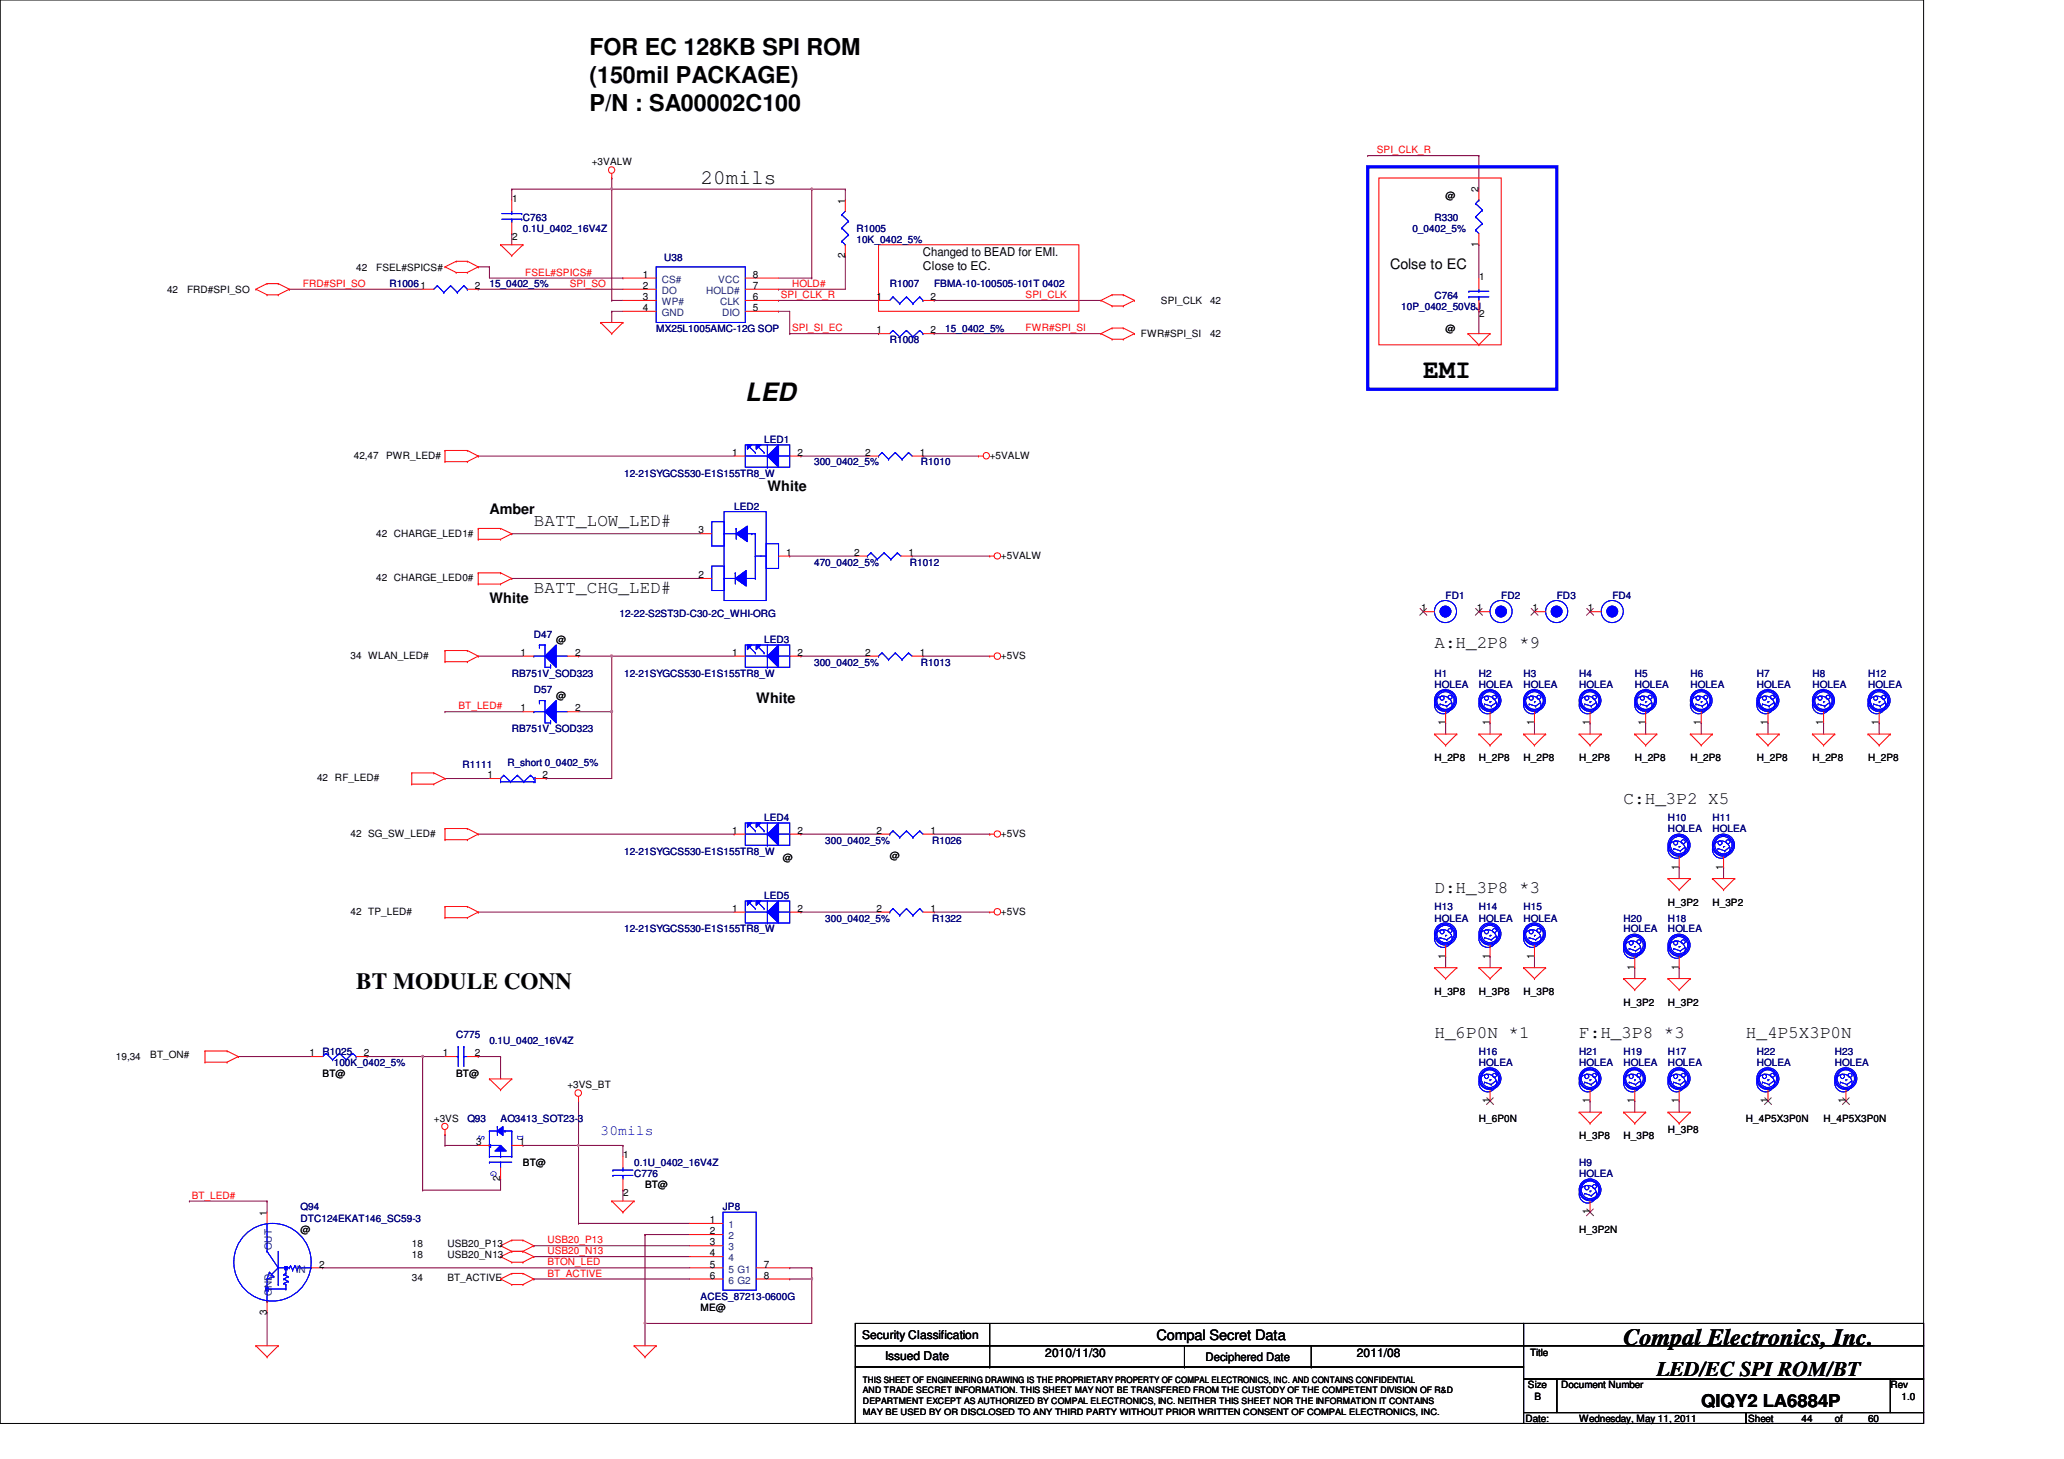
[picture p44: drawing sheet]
<svg xmlns="http://www.w3.org/2000/svg" width="297mm" height="210mm" viewBox="0 0 297 210" stroke-linecap="round" stroke-linejoin="round" font-family="sans-serif">
<defs><g id="words">
<text font-size="3.8" x="204.8" y="54.4">EMI</text>
<text font-size="3.6" x="107.3" y="57.7">LED</text>
<g font-size="3.3">
<text x="84.8" y="7.9">FOR EC 128KB SPI ROM</text>
<text x="84.8" y="11.9">(150mil PACKAGE)</text>
<text x="84.8" y="16">P/N : SA00002C100</text>
<text x="51.3" y="142.3">BT MODULE CONN</text>
<text x="233.7" y="193.4">Compal Electronics, Inc.</text>
</g>
<g font-size="3">
<text x="100.8" y="26.4">20mils</text>
<text x="238.4" y="197.9">LED/EC SPI ROM/BT</text>
</g>
<g font-size="2.5">
<text x="76.8" y="75.7">BATT_LOW_LED#</text>
<text x="76.8" y="85.3">BATT_CHG_LED#</text>
<text x="206.4" y="93.3">A:H_2P8 *9</text>
<text x="233.7" y="115.7">C:H_3P2 X5</text>
<text x="206.4" y="128.5">D:H_3P8 *3</text>
<text x="206.4" y="149.3">H_6P0N *1</text>
<text x="227.3" y="149.3">F:H_3P8 *3</text>
<text x="251.3" y="149.3">H_4P5X3P0N</text>
<text x="244.8" y="202.4">QIQY2 LA6884P</text>
</g>
<g font-size="2.1">
<text x="200" y="38.7">Colse to EC</text>
<text x="110.4" y="70.7">White</text>
<text x="70.4" y="73.9">Amber</text>
<text x="70.4" y="86.7">White</text>
<text x="108.8" y="101.1">White</text>
<text x="166.4" y="192.8">Compal Secret Data</text>
</g>
<text font-size="2.1" fill="#00f" x="86.4" y="163.2">30mils</text>
<g font-size="1.7">
<text x="132.8" y="36.8">Changed to BEAD for EMI.</text>
<text x="132.8" y="38.9">Close to EC.</text>
<text x="124.1" y="192.6">Security Classification</text>
<text x="127.4" y="195.7">Issued Date</text>
<text x="150.4" y="195.2">2010/11/30</text>
<text x="173.5" y="195.8">Deciphered Date</text>
<text x="195.3" y="195.2">2011/08</text>
</g>
<g font-size="1.4">
<text x="85.2" y="23.7">+3VALW</text>
<text x="73.7" y="29">1</text>
<text x="121.6" y="29.3" transform="rotate(-90 121.6 29.3)">1</text>
<text x="208" y="28.6">@</text>
<text x="212.8" y="27.7" transform="rotate(-90 212.8 27.7)">2</text>
<text x="73.7" y="34.5">2</text>
<text x="212.8" y="35.5" transform="rotate(-90 212.8 35.5)">1</text>
<text x="51.3" y="38.9">42</text>
<text x="54.1" y="38.9">FSEL#SPICS#</text>
<text x="68.4" y="41.6">2</text>
<text x="92.5" y="41.6">2</text>
<text x="92.5" y="40">1</text>
<text x="108.4" y="40">8</text>
<text x="108.4" y="41.6">7</text>
<text x="121.6" y="37.1" transform="rotate(-90 121.6 37.1)">2</text>
<text x="212.9" y="40.2">1</text>
<text x="24" y="42.2">42</text>
<text x="26.9" y="42.2">FRD#SPI_SO</text>
<text x="92.5" y="44.7">4</text>
<text x="92.5" y="43.2">3</text>
<text x="108.4" y="43.2">6</text>
<text x="108.4" y="44.7">5</text>
<text x="126.1" y="43.2">1</text>
<text x="126.1" y="48">1</text>
<text x="133.9" y="43.2">2</text>
<text x="133.9" y="48">2</text>
<text x="167.1" y="43.8">SPI_CLK</text>
<text x="174.1" y="43.8">42</text>
<text x="208" y="47.7">@</text>
<text x="212.9" y="45.7">2</text>
<text x="164.2" y="48.6">FWR#SPI_SI</text>
<text x="174.1" y="48.6">42</text>
<text x="50.9" y="66">42,47</text>
<text x="55.6" y="66">PWR_LED#</text>
<text x="105.4" y="65.6">1</text>
<text x="114.8" y="65.6">2</text>
<text x="124.5" y="65.6">2</text>
<text x="132.4" y="65.6">1</text>
<text x="142.4" y="66">+5VALW</text>
<text x="54.1" y="77.2">42 CHARGE_LED1#</text>
<text x="100.5" y="76.7">3</text>
<text x="54.1" y="83.6">42 CHARGE_LED0#</text>
<text x="100.5" y="83.2">2</text>
<text x="113.1" y="80">1</text>
<text x="122.9" y="80">2</text>
<text x="130.8" y="80">1</text>
<text x="144" y="80.4">+5VALW</text>
<text x="204.5" y="88">1</text>
<text x="212.5" y="88">1</text>
<text x="220.5" y="88">1</text>
<text x="228.5" y="88">1</text>
<text x="50.5" y="94.8">34 WLAN_LED#</text>
<text x="74.9" y="94.4">1</text>
<text x="80" y="92.6">@</text>
<text x="82.8" y="94.4">2</text>
<text x="105.4" y="94.4">1</text>
<text x="114.8" y="94.4">2</text>
<text x="124.5" y="94.4">2</text>
<text x="132.4" y="94.4">1</text>
<text x="144" y="94.8">+5VS</text>
<text x="80" y="100.6">@</text>
<text x="74.9" y="102.4">1</text>
<text x="82.8" y="102.4">2</text>
<text x="208" y="104.3" transform="rotate(-90 208 104.3)">1</text>
<text x="214.4" y="104.3" transform="rotate(-90 214.4 104.3)">1</text>
<text x="220.8" y="104.3" transform="rotate(-90 220.8 104.3)">1</text>
<text x="228.8" y="104.3" transform="rotate(-90 228.8 104.3)">1</text>
<text x="236.8" y="104.3" transform="rotate(-90 236.8 104.3)">1</text>
<text x="244.8" y="104.3" transform="rotate(-90 244.8 104.3)">1</text>
<text x="254.4" y="104.3" transform="rotate(-90 254.4 104.3)">1</text>
<text x="262.4" y="104.3" transform="rotate(-90 262.4 104.3)">1</text>
<text x="270.4" y="104.3" transform="rotate(-90 270.4 104.3)">1</text>
<text x="45.6" y="112.4">42 RF_LED#</text>
<text x="70.1" y="112">1</text>
<text x="78.1" y="112">2</text>
<text x="206.4" y="109.5">H_2P8</text>
<text x="212.8" y="109.5">H_2P8</text>
<text x="219.3" y="109.5">H_2P8</text>
<text x="227.3" y="109.5">H_2P8</text>
<text x="235.3" y="109.5">H_2P8</text>
<text x="243.3" y="109.5">H_2P8</text>
<text x="252.8" y="109.5">H_2P8</text>
<text x="260.8" y="109.5">H_2P8</text>
<text x="268.8" y="109.5">H_2P8</text>
<text x="105.4" y="120">1</text>
<text x="114.8" y="120">2</text>
<text x="126.1" y="120">2</text>
<text x="133.9" y="120">1</text>
<text x="50.5" y="120.4">42 SG_SW_LED#</text>
<text x="112.7" y="123.9">@</text>
<text x="128" y="123.6">@</text>
<text x="144" y="120.4">+5VS</text>
<text x="241.6" y="125.1" transform="rotate(-90 241.6 125.1)">1</text>
<text x="248" y="125.1" transform="rotate(-90 248 125.1)">1</text>
<text x="50.5" y="131.6">42 TP_LED#</text>
<text x="105.4" y="131.2">1</text>
<text x="114.8" y="131.2">2</text>
<text x="126.1" y="131.2">2</text>
<text x="133.9" y="131.2">1</text>
<text x="144" y="131.6">+5VS</text>
<text x="240" y="130.3">H_3P2</text>
<text x="246.4" y="130.3">H_3P2</text>
<text x="208" y="137.9" transform="rotate(-90 208 137.9)">1</text>
<text x="214.4" y="137.9" transform="rotate(-90 214.4 137.9)">1</text>
<text x="220.8" y="137.9" transform="rotate(-90 220.8 137.9)">1</text>
<text x="206.4" y="143.1">H_3P8</text>
<text x="212.8" y="143.1">H_3P8</text>
<text x="219.3" y="143.1">H_3P8</text>
<text x="235.2" y="139.5" transform="rotate(-90 235.2 139.5)">1</text>
<text x="241.6" y="139.5" transform="rotate(-90 241.6 139.5)">1</text>
<text x="233.7" y="144.7">H_3P2</text>
<text x="240" y="144.7">H_3P2</text>
<text x="16.7" y="152.6">19,34</text>
<text x="21.6" y="152.3">BT_ON#</text>
<text x="44.5" y="152">1</text>
<text x="46.4" y="155">BT@</text>
<text x="52.4" y="152">2</text>
<text x="63.7" y="152">1</text>
<text x="65.6" y="155">BT@</text>
<text x="68.4" y="152">2</text>
<text x="62.4" y="161.4">+3VS</text>
<text x="81.7" y="156.6">+3VS_BT</text>
<text x="212.8" y="161.4">H_6P0N</text>
<text x="214.4" y="158.7" transform="rotate(-90 214.4 158.7)">1</text>
<text x="228.8" y="158.7" transform="rotate(-90 228.8 158.7)">1</text>
<text x="235.2" y="158.7" transform="rotate(-90 235.2 158.7)">1</text>
<text x="241.6" y="158.7" transform="rotate(-90 241.6 158.7)">1</text>
<text x="251.3" y="161.4">H_4P5X3P0N</text>
<text x="254.4" y="158.7" transform="rotate(-90 254.4 158.7)">1</text>
<text x="262.4" y="161.4">H_4P5X3P0N</text>
<text x="265.6" y="158.7" transform="rotate(-90 265.6 158.7)">1</text>
<text x="68.5" y="164.7">3</text>
<text x="74.8" y="164.7">1</text>
<text x="75.3" y="167.8">BT@</text>
<text x="89.7" y="166.6">1</text>
<text x="227.3" y="163.9">H_3P8</text>
<text x="233.7" y="163.9">H_3P8</text>
<text x="240" y="163">H_3P8</text>
<text x="72" y="169.9" transform="rotate(-90 72 169.9)">2</text>
<text x="89.7" y="172.1">2</text>
<text x="92.8" y="171">BT@</text>
<text x="38.4" y="174.9" transform="rotate(-90 38.4 174.9)">1</text>
<text x="43.3" y="177.4">@</text>
<text x="59.3" y="179.4">18</text>
<text x="64.4" y="179.4">USB20_P13</text>
<text x="102.1" y="176">1</text>
<text x="102.1" y="177.6">2</text>
<text x="102.1" y="179.2">3</text>
<text x="227.3" y="177.4">H_3P2N</text>
<text x="228.8" y="174.7" transform="rotate(-90 228.8 174.7)">1</text>
<text x="45.9" y="182.4">2</text>
<text x="59.3" y="181">18</text>
<text x="59.3" y="184.3">34</text>
<text x="64.4" y="181">USB20_N13</text>
<text x="64.4" y="184.3">BT_ACTIVE</text>
<text x="102.1" y="180.7">4</text>
<text x="102.1" y="182.4">5</text>
<text x="102.1" y="184">6</text>
<text x="109.9" y="182.4">7</text>
<text x="109.9" y="184">8</text>
<text x="38.4" y="189.1" transform="rotate(-90 38.4 189.1)">3</text>
<text x="100.8" y="188.6">ME@</text>
<text x="220.2" y="195.1">Title</text>
<text x="219.9" y="199.8">Size</text>
<text x="220.8" y="201.4">B</text>
<text x="224.7" y="199.8">Document Number</text>
<text x="272" y="199.8">Rev</text>
<text x="273.7" y="201.4">1.0</text>
<text x="219.6" y="204.6">Date:</text>
<text x="227.3" y="204.6">Wednesday, May 11, 2011</text>
<text x="251.6" y="204.6">Sheet</text>
<text x="259.3" y="204.6">44</text>
<text x="264" y="204.6">of</text>
<text x="268.8" y="204.6">60</text>
</g>
<g font-size="1.4" fill="#f00">
<text x="198.1" y="22.1">SPI_CLK_R</text>
<text x="43.6" y="41.3">FRD#SPI_SO</text>
<text x="75.6" y="39.7">FSEL#SPICS#</text>
<text x="82" y="41.3">SPI_SO</text>
<text x="114" y="41.3">HOLD#</text>
<text x="112.4" y="42.9">SPI_CLK_R</text>
<text x="114" y="47.7">SPI_SI_EC</text>
<text x="147.6" y="47.7">FWR#SPI_SI</text>
<text x="147.6" y="42.9">SPI_CLK</text>
<text x="66" y="102.1">BT_LED#</text>
<text x="27.6" y="172.5">BT_LED#</text>
<text x="78.8" y="178.9">USB20_P13</text>
<text x="78.8" y="180.5">USB20_N13</text>
<text x="78.8" y="183.7">BT_ACTIVE</text>
<text x="78.8" y="182.1">BTON_LED</text>
</g>
<g font-size="1.4" fill="#000080">
<text x="75.3" y="31.7">C763</text>
<text x="75.3" y="33.4">0.1U_0402_16V4Z</text>
<text x="123.3" y="33.4">R1005</text>
<text x="123.3" y="35">10K_0402_5%</text>
<text x="203.3" y="33.4">0_0402_5%</text>
<text x="206.4" y="31.7">R330</text>
<text x="56" y="41.4">R10061</text>
<text x="70.4" y="41.4">15_0402_5%</text>
<text x="95.6" y="37.5">U38</text>
<text x="128" y="41.4">R1007</text>
<text x="134.4" y="41.4">FBMA-10-100505-101T 0402</text>
<text x="94.4" y="47.7">MX25L1005AMC-12G SOP</text>
<text x="136" y="47.7">15_0402_5%</text>
<text x="201.7" y="44.6">10P_0402_50V8J</text>
<text x="206.4" y="43">C764</text>
<text x="128" y="49.4">R1008</text>
<text x="110" y="63.7">LED1</text>
<text x="89.8" y="68.6">12-21SYGCS530-E1S155TR8_W</text>
<text x="117.2" y="67">300_0402_5%</text>
<text x="132.5" y="67">R1010</text>
<text x="105.7" y="73.4">LED2</text>
<text x="117.2" y="81.4">470_0402_5%</text>
<text x="130.9" y="81.4">R1012</text>
<text x="89.1" y="88.7">12-22-S2ST3D-C30-2C_WHI-ORG</text>
<text x="208" y="86.1">FD1</text>
<text x="216" y="86.1">FD2</text>
<text x="224" y="86.1">FD3</text>
<text x="232" y="86.1">FD4</text>
<text x="76.8" y="91.8">D47</text>
<text x="110" y="92.6">LED3</text>
<text x="117.2" y="95.7">300_0402_5%</text>
<text x="132.5" y="95.7">R1013</text>
<text x="73.7" y="97.4">RB751V_SOD323</text>
<text x="76.8" y="99.8">D57</text>
<text x="89.8" y="97.4">12-21SYGCS530-E1S155TR8_W</text>
<text x="206.4" y="97.4">H1</text>
<text x="206.4" y="99">HOLEA</text>
<text x="212.8" y="97.4">H2</text>
<text x="212.8" y="99">HOLEA</text>
<text x="219.3" y="97.4">H3</text>
<text x="219.3" y="99">HOLEA</text>
<text x="227.3" y="97.4">H4</text>
<text x="227.3" y="99">HOLEA</text>
<text x="235.3" y="97.4">H5</text>
<text x="235.3" y="99">HOLEA</text>
<text x="243.3" y="97.4">H6</text>
<text x="243.3" y="99">HOLEA</text>
<text x="252.8" y="97.4">H7</text>
<text x="252.8" y="99">HOLEA</text>
<text x="260.8" y="97.4">H8</text>
<text x="260.8" y="99">HOLEA</text>
<text x="268.8" y="97.4">H12</text>
<text x="268.8" y="99">HOLEA</text>
<text x="73.7" y="105.4">RB751V_SOD323</text>
<text x="66.6" y="110.5">R1111</text>
<text x="73" y="110.1">R_short 0_0402_5%</text>
<text x="110" y="118.1">LED4</text>
<text x="240" y="118.1">H10</text>
<text x="240" y="119.8">HOLEA</text>
<text x="246.4" y="118.1">H11</text>
<text x="246.4" y="119.8">HOLEA</text>
<text x="89.8" y="123">12-21SYGCS530-E1S155TR8_W</text>
<text x="118.8" y="121.4">300_0402_5%</text>
<text x="134.1" y="121.4">R1026</text>
<text x="110" y="129.4">LED5</text>
<text x="206.4" y="131">H13</text>
<text x="212.8" y="131">H14</text>
<text x="219.3" y="131">H15</text>
<text x="89.8" y="134.1">12-21SYGCS530-E1S155TR8_W</text>
<text x="118.8" y="132.6">300_0402_5%</text>
<text x="134.1" y="132.6">R1322</text>
<text x="206.4" y="132.6">HOLEA</text>
<text x="212.8" y="132.6">HOLEA</text>
<text x="219.3" y="132.6">HOLEA</text>
<text x="233.7" y="132.6">H20</text>
<text x="233.7" y="134.1">HOLEA</text>
<text x="240" y="132.6">H18</text>
<text x="240" y="134.1">HOLEA</text>
<text x="65.6" y="149.4">C775</text>
<text x="46.4" y="151.8">R1025</text>
<text x="48" y="153.4">100K_0402_5%</text>
<text x="70.4" y="150.1">0.1U_0402_16V4Z</text>
<text x="212.8" y="151.8">H16</text>
<text x="212.8" y="153.4">HOLEA</text>
<text x="227.3" y="151.8">H21</text>
<text x="227.3" y="153.4">HOLEA</text>
<text x="233.7" y="151.8">H19</text>
<text x="233.7" y="153.4">HOLEA</text>
<text x="240" y="151.8">H17</text>
<text x="240" y="153.4">HOLEA</text>
<text x="252.8" y="151.8">H22</text>
<text x="252.8" y="153.4">HOLEA</text>
<text x="264" y="151.8">H23</text>
<text x="264" y="153.4">HOLEA</text>
<text x="67.3" y="161.4">Q93</text>
<text x="72" y="161.4">AO3413_SOT23-3</text>
<text x="91.3" y="167.8">0.1U_0402_16V4Z</text>
<text x="227.3" y="167.8">H9</text>
<text x="91.3" y="169.4">C776</text>
<text x="227.3" y="169.4">HOLEA</text>
<text x="43.3" y="174.1">Q94</text>
<text x="43.3" y="175.8">DTC124EKAT146_SC59-3</text>
<text x="104" y="174.1">JP8</text>
<text x="100.8" y="187">ACES_87213-0600G</text>
</g>
<g font-size="1.4" fill="#004080">
<text x="95.2" y="40.7">CS#</text>
<text x="103.4" y="40.7">VCC</text>
<text x="95.2" y="45.5">GND</text>
<text x="95.2" y="43.9">WP#</text>
<text x="95.2" y="42.3">DO</text>
<text x="101.6" y="42.3">HOLD#</text>
<text x="103.6" y="43.9">CLK</text>
<text x="103.9" y="45.5">DIO</text>
<text x="39.1" y="179.9" transform="rotate(-90 39.1 179.9)">OUT</text>
<text x="104.8" y="176.7">1</text>
<text x="104.8" y="178.3">2</text>
<text x="104.8" y="179.9">3</text>
<text x="42.6" y="183.1">IN</text>
<text x="104.8" y="181.5">4</text>
<text x="104.8" y="183.1">5 G1</text>
<text x="104.8" y="184.7">6 G2</text>
<text x="39.1" y="186.4" transform="rotate(-90 39.1 186.4)">GND</text>
</g>
<g font-size="1.4" fill="#00f">
<text x="68.9" y="163.4" transform="rotate(90 68.9 163.4)">S</text>
<text x="74.5" y="163.4" transform="rotate(90 74.5 163.4)">D</text>
<text x="70.6" y="168.5" transform="rotate(90 70.6 168.5)">G</text>
</g>
<g font-size="1.3">
<text x="124.2" y="199">THIS SHEET OF ENGINEERING DRAWING IS THE PROPRIETARY PROPERTY OF COMPAL ELECTRONICS, INC. AND CONTAINS CONFIDENTIAL</text>
<text x="124.2" y="200.5">AND TRADE SECRET INFORMATION. THIS SHEET MAY NOT BE TRANSFERED FROM THE CUSTODY OF THE COMPETENT DIVISION OF R&amp;D</text>
<text x="124.2" y="202">DEPARTMENT EXCEPT AS AUTHORIZED BY COMPAL ELECTRONICS, INC. NEITHER THIS SHEET NOR THE INFORMATION IT CONTAINS</text>
<text x="124.2" y="203.5">MAY BE USED BY OR DISCLOSED TO ANY THIRD PARTY WITHOUT PRIOR WRITTEN CONSENT OF COMPAL ELECTRONICS, INC.</text>
</g>
</g></defs>
<path d="M0 0h276.8v204.8h-276.8z" fill="none" stroke="#000" stroke-width=".14"/>
<path d="M116.8 27.2h.1M116.8 27.2h4.9M112 44.8h.1M112 44.8h1.7M134.4 48h.1M134.4 48h24" fill="none" stroke="#800040" stroke-width=".14"/>
<path d="M116.7 27.1h.2v.2h-.2z" fill-rule="evenodd" fill="#f0f"/>
<path d="M116.7 27.1h.2v.2h-.2z" fill="none" stroke="#f0f" stroke-width=".14"/>
<path d="M73.7 27.2h.1M73.7 27.2v1.6M88 25.6h.1M88 25.6v1.6h-14.3M88 44.8h.1M88 44.8v1.6" fill="none" stroke="#800040" stroke-width=".14"/>
<path d="M87.9 27.1l.3 .1-.2 .1z" fill-rule="evenodd" fill="#f0f"/>
<path d="M87.9 27.1l.3 .1-.2 .1z" fill="none" stroke="#f0f" stroke-width=".14"/>
<g fill="none" stroke="#800040" stroke-width=".14">
<path d="M68.8 38.4h.1M68.8 38.4h1.6M70.4 38.4h.1M70.4 38.4v1.6h19.3M73.7 33.6h.1M73.7 33.6v1.6M88 27.2h.1M88 27.2v16M88 27.2h28.8M116.8 27.2h.1M116.8 27.2v12.8M121.7 36.8h.1"/>
<path d="M121.7 27.2h.1M121.7 27.2v1.6M121.7 36.8v4.8h-9.7M212.8 35.2h.1M212.8 35.2v4.8M41.6 41.6h.1M41.6 41.6h19.2M68.8 41.6h.1M68.8 41.6h20.9M88 43.2h.1M88 43.2h1.7M89.7 40h.1"/>
<path d="M112 43.2h.1M112 41.6h.1M112 43.2h14.4M112 40h4.8M116.8 40h.1M134.4 43.2h.1M134.4 43.2h24M212.8 44.8h.1M212.8 44.8v3.2M68.8 94.4h.1M68.8 94.4h6.5M88 94.4h.1"/>
<path d="M88 94.4h17.7M132.8 94.4h.1M132.8 94.4h9.6M254.4 104h.1M254.4 104v1.6M262.4 104h.1M262.4 104v1.6M208 137.6h.1M208 137.6v1.6M214.4 137.6h.1M214.4 137.6v1.6"/>
</g>
<path d="M87.9 94.3h.2v.2h-.2z" fill-rule="evenodd" fill="#f0f"/>
<path d="M87.9 94.3h.2v.2h-.2z" fill="none" stroke="#f0f" stroke-width=".14"/>
<g fill="none" stroke="#800040" stroke-width=".14">
<path d="M88 44.8h.1M88 44.8h1.7M113.7 48h.1M113.7 44.8v3.2M113.7 48h12.7M126.4 48h.1M68.8 65.6h.1M68.8 65.6h36.9M115.3 65.6h.1M115.3 65.6h9.5M132.8 65.6h.1M132.8 65.6h8"/>
<path d="M83.3 94.4h.1M83.3 94.4h4.7M115.3 94.4h.1M115.3 94.4h9.5M64 112h.1M64 112h6.4M78.6 112h.1M88 102.4h.1M88 102.4v9.6h-9.4M208 104h.1M208 104v1.6M214.4 104h.1"/>
<path d="M214.4 104v1.6M228.8 104h.1M228.8 104v1.6M236.8 104h.1M236.8 104v1.6M244.8 104h.1M244.8 104v1.6M220.8 137.6h.1M220.8 137.6v1.6M241.7 124.8h.1M241.7 124.8v1.6"/>
</g>
<path d="M87.9 102.3h.2v.2h-.2z" fill-rule="evenodd" fill="#f0f"/>
<path d="M87.9 102.3h.2v.2h-.2z" fill="none" stroke="#f0f" stroke-width=".14"/>
<path d="M113.7 182.4h.1M113.7 182.4h3.1M116.8 184h.1M116.8 184v6.4" fill="none" stroke="#800040" stroke-width=".14"/>
<path d="M116.7 183.9l.3 .1-.2 .1z" fill-rule="evenodd" fill="#f0f"/>
<path d="M116.7 183.9l.3 .1-.2 .1z" fill="none" stroke="#f0f" stroke-width=".14"/>
<g fill="none" stroke="#800040" stroke-width=".14">
<path d="M52.8 152h.1M52.8 152h8M76.8 179.2h.1M76.8 179.2h22.5M92.8 177.6h.1M92.8 177.6h6.5M92.8 177.6v16M46.4 182.4h.1M46.4 182.4h52.9M76.8 180.8h.1M76.8 184h.1M76.8 180.8h22.5"/>
<path d="M76.8 184h22.5M92.8 190.4h.1M92.8 190.4h24"/>
</g>
<path d="M92.7 190.3l.3 .1-.2 .1z" fill-rule="evenodd" fill="#f0f"/>
<path d="M92.7 190.3l.3 .1-.2 .1z" fill="none" stroke="#f0f" stroke-width=".14"/>
<g fill="none" stroke="#800040" stroke-width=".14">
<path d="M34.3 152h.1M34.3 152h10.5M60.8 152h.1M60.8 152v19.2M83.3 158.4h.1M83.3 158.4v6.4M27.3 172.8h.1M27.3 172.8h11.1M38.4 172.8h.1M38.4 172.8v1.6M60.8 171.2h.1M72 169.6h.1"/>
<path d="M72 169.6v1.6h-11.2M75.3 164.8h.1M75.3 164.8h14.4M83.3 164.8h.1M83.3 176h.1M83.3 176h16M89.7 164.8h.1M89.7 164.8v1.6M113.7 184h.1M116.8 182.4h.1M116.8 182.4v1.6h-3.1"/>
</g>
<path d="M60.7 151.9l.3 .1-.2 .1z" fill-rule="evenodd" fill="#f0f"/>
<path d="M60.7 151.9l.3 .1-.2 .1z" fill="none" stroke="#f0f" stroke-width=".14"/>
<path d="M83.3 164.8h.1M83.3 164.8v11.2" fill="none" stroke="#800040" stroke-width=".14"/>
<path d="M83.1 164.7h.2v.2h-.2z" fill-rule="evenodd" fill="#f0f"/>
<path d="M83.1 164.7h.2v.2h-.2z" fill="none" stroke="#f0f" stroke-width=".14"/>
<g fill="none" stroke="#800040" stroke-width=".14">
<path d="M196.8 22.4h.1M196.8 22.4h16M212.8 22.4h.1M212.8 22.4v4.8M73.7 76.8h.1M73.7 76.8h27.1M73.7 83.2h.1M73.7 83.2h27.1M88 94.4h.1M88 94.4v8M113.7 80h.1M113.7 80h9.6"/>
<path d="M131.3 80h.1M131.3 80h11.1M64 102.4h.1M64 102.4h11.3M83.3 102.4h4.7M88 102.4h.1M220.8 104h.1M220.8 104v1.6M270.4 104h.1M270.4 104v1.6M68.8 131.2h.1M68.8 120h36.9"/>
<path d="M68.8 131.2h36.9M105.7 120h.1M115.3 120h.1M115.3 131.2h.1M115.3 120h11.1M115.3 131.2h11.1M134.4 131.2h.1M134.4 120h8M134.4 131.2h8M142.4 120h.1M235.3 139.2h.1M235.3 139.2v1.6"/>
<path d="M241.7 139.2h.1M241.7 139.2v1.6M248 124.8h.1M248 124.8v1.6M60.8 152h.1M60.8 152h3.2M68.8 152h.1M68.8 152h3.2M72 152h.1M72 152v3.2M228.8 158.4h.1M228.8 158.4v1.6"/>
<path d="M235.3 158.4h.1M235.3 158.4v1.6M241.7 158.4h.1M241.7 158.4v1.6M64 164.8h.1M64 163.2h.1M64 164.8h4.8M64 163.2v1.6M89.7 171.2h.1M89.7 171.2v1.6M38.4 188.8h.1M38.4 188.8v4.8"/>
</g>
<g fill="none" stroke="#f00" stroke-width=".14">
<path d="M64 38.4h.1M64 38.4l1.7 .8M65.7 37.6h.1M65.7 39.2h.1M65.7 37.6l-1.7 .8M65.7 37.6h1.6M65.7 39.2h1.6M67.3 37.6h.1M67.3 39.2h.1M67.3 37.6l1.5 .8M68.8 38.4h.1M68.8 38.4l-1.5 .8"/>
<path d="M72 35.2h.1M72 35.2h3.3M72 35.2l1.7 1.6M73.7 36.8h.1M75.3 35.2h.1M75.3 35.2l-1.6 1.6M88 25.6h.1M88 25v.6M126.4 35.2h28.9v9.6h-28.9zM198.4 25.6h17.6v24h-17.6zM36.8 41.6h.1M36.8 41.6l1.6 .8"/>
<path d="M38.4 40.8h.1M38.4 42.4h.1M38.4 42.4h1.6M38.4 40.8l-1.6 .8M38.4 40.8h1.6M40 40.8h.1M40 42.4h.1M40 40.8l1.6 .8M41.6 41.6h.1M41.6 41.6l-1.6 .8M86.4 46.4h.1M86.4 46.4h3.3"/>
<path d="M86.4 46.4l1.6 1.6M88 48h.1M89.7 46.4h.1M89.7 46.4l-1.7 1.6M158.4 48h.1M158.4 43.2h.1M158.4 48l1.6 .8M158.4 43.2l1.6 .8M160 47.2h.1M160 48.8h.1M160 42.4h.1M160 44h.1"/>
<path d="M160 47.2h1.7M160 47.2l-1.6 .8M160 48.8h1.7M160 42.4h1.7M160 42.4l-1.6 .8M160 44h1.7M161.7 47.2h.1M161.7 48.8h.1M161.7 42.4h.1M161.7 44h.1M161.7 47.2l1.6 .8M161.7 42.4l1.6 .8"/>
<path d="M163.3 48h.1M163.3 43.2h.1M163.3 48l-1.6 .8M163.3 43.2l-1.6 .8M211.3 48h.1M211.3 48h3.1M211.3 48l1.5 1.6M212.8 49.6h.1M214.4 48h.1M214.4 48l-1.6 1.6M64 64.8h.1M64 66.4h.1"/>
<path d="M64 64.8v1.6M64 66.4h3.3M64 64.8h3.3M67.3 66.4h.1M67.3 64.8h.1M67.3 64.8l1.5 .8M68.8 65.6h.1M68.8 76h.1M68.8 77.6h.1M68.8 65.6l-1.5 .8M68.8 77.6h3.2M68.8 76h3.2"/>
<path d="M68.8 76v1.6M72 77.6h.1M72 76h.1M72 76l1.7 .8M73.7 76.8h.1M73.7 76.8l-1.7 .8M140.8 65.6h.1M140.8 65.6h.7M64 93.6h.1M64 95.2h.1M64 95.2h3.3M64 93.6h3.3"/>
<path d="M64 93.6v1.6M67.3 95.2h.1M67.3 93.6h.1M67.3 93.6l1.5 .8M68.8 94.4h.1M68.8 82.4h.1M68.8 84h.1M68.8 94.4l-1.5 .8M68.8 82.4v1.6M68.8 84h3.2M68.8 82.4h3.2M72 84h.1"/>
<path d="M72 82.4h.1M72 82.4l1.7 .8M73.7 83.2h.1M73.7 83.2l-1.7 .8M142.4 94.4h.1M142.4 80h.1M142.4 94.4h.7M142.4 80h.7M59.3 111.2h.1M59.3 112.8h.1M59.3 112.8h3.1M59.3 111.2h3.1"/>
<path d="M59.3 111.2v1.6M62.4 112.8h.1M62.4 111.2h.1M62.4 111.2l1.6 .8M64 112h.1M64 119.2h.1M64 119.2v1.6M64 112l-1.6 .8M64 119.2h3.3M67.3 119.2h.1M67.3 119.2l1.5 .8M206.4 105.6h.1"/>
<path d="M206.4 105.6h3.3M206.4 105.6l1.6 1.6M208 107.2h.1M209.7 105.6h.1M209.7 105.6l-1.7 1.6M212.8 105.6h.1M212.8 105.6h3.2M212.8 105.6l1.6 1.6M214.4 107.2h.1M216 105.6h.1M216 105.6l-1.6 1.6M219.3 105.6h.1"/>
<path d="M219.3 105.6h3.1M219.3 105.6l1.5 1.6M220.8 107.2h.1M222.4 105.6h.1M222.4 105.6l-1.6 1.6M227.3 105.6h.1M227.3 105.6h3.1M227.3 105.6l1.5 1.6M228.8 107.2h.1M230.4 105.6h.1M230.4 105.6l-1.6 1.6M235.3 105.6h.1"/>
<path d="M235.3 105.6h3.1M235.3 105.6l1.5 1.6M236.8 107.2h.1M238.4 105.6h.1M238.4 105.6l-1.6 1.6M243.3 105.6h.1M243.3 105.6h3.1M243.3 105.6l1.5 1.6M244.8 107.2h.1M246.4 105.6h.1M246.4 105.6l-1.6 1.6M252.8 105.6h.1"/>
<path d="M252.8 105.6h3.2M252.8 105.6l1.6 1.6M254.4 107.2h.1M256 105.6h.1M256 105.6l-1.6 1.6M260.8 105.6h.1M260.8 105.6h3.2M260.8 105.6l1.6 1.6M262.4 107.2h.1M264 105.6h.1M264 105.6l-1.6 1.6M268.8 105.6h.1"/>
<path d="M268.8 105.6h3.3M268.8 105.6l1.6 1.6M270.4 107.2h.1M272.1 105.6h.1M272.1 105.6l-1.7 1.6M64 120.8h.1M64 130.4h.1M64 132h.1M64 130.4v1.6M64 120.8h3.3M64 132h3.3M64 130.4h3.3"/>
<path d="M67.3 120.8h.1M67.3 132h.1M67.3 130.4h.1M67.3 130.4l1.5 .8M68.8 120h.1M68.8 131.2h.1M68.8 120l-1.5 .8M68.8 131.2l-1.5 .8M142.4 120h.1M142.4 131.2h.1M142.4 120h.7M142.4 131.2h.7"/>
<path d="M206.4 139.2h.1M206.4 139.2h3.3M206.4 139.2l1.6 1.6M209.7 139.2h.1M209.7 139.2l-1.7 1.6M212.8 139.2h.1M212.8 139.2h3.2M212.8 139.2l1.6 1.6M216 139.2h.1M216 139.2l-1.6 1.6M219.3 139.2h.1M219.3 139.2h3.1"/>
<path d="M219.3 139.2l1.5 1.6M222.4 139.2h.1M222.4 139.2l-1.6 1.6M240 126.4h.1M240 126.4h3.3M240 126.4l1.7 1.6M241.7 128h.1M243.3 126.4h.1M243.3 126.4l-1.6 1.6M246.4 126.4h.1M246.4 126.4h3.3M246.4 126.4l1.6 1.6"/>
<path d="M248 128h.1M249.7 126.4h.1M249.7 126.4l-1.7 1.6M29.5 152.8h.1M29.5 151.2h.1M29.5 151.2h3.2M29.5 152.8h3.2M29.5 151.2v1.6M32.7 151.2h.1M32.7 152.8h.1M32.7 151.2l1.6 .8M34.3 152h.1"/>
<path d="M34.3 152l-1.6 .8M70.4 155.2h.1M70.4 155.2h3.3M70.4 155.2l1.6 1.6M72 156.8h.1M73.7 155.2h.1M73.7 155.2l-1.7 1.6M83.3 158.4h.1M83.3 157.8v.6M208 140.8h.1M214.4 140.8h.1M220.8 140.8h.1"/>
<path d="M233.7 140.8h.1M233.7 140.8h3.1M233.7 140.8l1.6 1.6M235.3 142.4h.1M236.8 140.8h.1M236.8 140.8l-1.5 1.6M240 140.8h.1M240 140.8h3.3M240 140.8l1.7 1.6M241.7 142.4h.1M243.3 140.8h.1M243.3 140.8l-1.6 1.6"/>
<path d="M64 163.2h.1M64 162.5v.7M72 179.2h.1M72 179.2l1.7 .8M73.7 178.4h.1M73.7 178.4h1.6M73.7 178.4l-1.7 .8M75.3 178.4h.1M75.3 178.4l1.5 .8M76.8 179.2h.1M76.8 179.2l-1.5 .8M88 172.8h.1"/>
<path d="M88 172.8h3.3M88 172.8l1.7 1.6M89.7 174.4h.1M89.7 166.4v1.6M89.7 169.6v1.6M91.3 172.8h.1M91.3 172.8l-1.6 1.6M227.3 160h.1M227.3 160h3.1M227.3 160l1.5 1.6M228.8 161.6h.1M230.4 160h.1"/>
<path d="M230.4 160l-1.6 1.6M233.7 160h.1M233.7 160h3.1M233.7 160l1.6 1.6M235.3 161.6h.1M236.8 160h.1M236.8 160l-1.5 1.6M240 160h.1M240 160h3.3M240 160l1.7 1.6M241.7 161.6h.1M243.3 160h.1"/>
<path d="M243.3 160l-1.6 1.6M36.8 193.6h.1M36.8 193.6h3.2M36.8 193.6l1.6 1.6M38.4 195.2h.1M40 193.6h.1M40 193.6l-1.6 1.6M72 180.8h.1M72 184h.1M72 180.8l1.7 .8M72 184l1.7 .8M73.7 180h.1"/>
<path d="M73.7 181.6h.1M73.7 184.8h.1M73.7 183.2h.1M73.7 180h1.6M73.7 181.6h1.6M73.7 180l-1.7 .8M73.7 184.8h1.6M73.7 183.2h1.6M73.7 183.2l-1.7 .8M75.3 180h.1M75.3 181.6h.1M75.3 184.8h.1"/>
<path d="M75.3 183.2h.1M75.3 180l1.5 .8M75.3 183.2l1.5 .8M76.8 180.8h.1M76.8 184h.1M76.8 180.8l-1.5 .8M76.8 184l-1.5 .8M91.3 193.6h.1M91.3 193.6h3.1M91.3 193.6l1.5 1.6M92.8 195.2h.1M94.4 193.6h.1"/>
<path d="M94.4 193.6l-1.6 1.6"/>
<circle cx="88" cy="24.5" r=".46"/>
<circle cx="141.9" cy="65.6" r=".46"/>
<circle cx="143.5" cy="80" r=".46"/>
<circle cx="143.5" cy="94.4" r=".47"/>
<circle cx="143.5" cy="120" r=".46"/>
<circle cx="143.5" cy="131.2" r=".47"/>
<circle cx="83.2" cy="157.3" r=".47"/>
<circle cx="64" cy="162.1" r=".45"/>
</g>
<g fill="none" stroke="#000" stroke-width=".14">
<path d="M123.1 190.4h96.2v3.2h-96.2zM123.1 193.6h96.2v3.1h-96.2zM123.1 196.7h96.2v8.1h-96.2zM142.4 193.6h.1M142.4 196.7h.1M142.4 190.4v6.3M170.5 196.7h.1M170.5 193.6v3.1M188.7 196.7h.1M188.7 193.6v3.1M219.3 190.4h57.5v3.2h-57.5zM219.3 193.6h57.5v4.8h-57.5z"/>
<path d="M219.3 198.4h4.7v4.8h-4.7zM224 198.4h48.1v4.8h-48.1zM272.1 198.4h4.7v4.8h-4.7zM219.3 203.2h32v1.6h-32zM251.3 203.2h25.5v1.6h-25.5z"/>
</g>
<path d="M196.8 24h27.2v32h-27.2z" fill="none" stroke="#00f" stroke-width=".47"/>
<path d="M88.2 169.1h.1M88.2 168.3h.1M88.2 169.1h2.9M88.2 168.3h2.9M89.7 168.3h.1M89.7 169.1h.1M89.7 168v.3M89.7 169.1v.5" fill="none" stroke="#00f" stroke-width=".14"/>
<path d="M110.4 94.4l1.6-1.6v3.2z" fill="#00f"/>
<path d="M110.4 94.4l1.6-1.6v3.2z" fill="none" stroke="#00f" stroke-width=".14"/>
<path d="M108.8 92.8h.7l-.7 .7z" fill="#00f"/>
<path d="M108.8 92.8h.7l-.7 .7z" fill="none" stroke="#00f" stroke-width=".14"/>
<path d="M107.6 92.8h.6l-.6 .7z" fill="#00f"/>
<path d="M107.3 92.8h6.4v3.2h-6.4zM107.3 94.4h3.1M107.6 92.8h.6l-.6 .7zM107.9 93.1l.8 .8M108.7 93.9h.1M109.2 93.1l.8 .8M110 93.9h.1M110.4 96h.1M110.4 94.4h.1M110.4 92.8v3.2M112 94.4h.1M112 94.4h1.7" fill="none" stroke="#00f" stroke-width=".14"/>
<path d="M110.4 94.4l1.6-1.6v3.2z" fill="#00f"/>
<path d="M110.4 94.4l1.6-1.6v3.2z" fill="none" stroke="#00f" stroke-width=".14"/>
<path d="M108.8 92.8h.7l-.7 .7z" fill="#00f"/>
<path d="M108.8 92.8h.7l-.7 .7z" fill="none" stroke="#00f" stroke-width=".14"/>
<path d="M107.6 92.8h.6l-.6 .7z" fill="#00f"/>
<g fill="none" stroke="#00f" stroke-width=".14">
<path d="M125.3 79.5h.1M125.3 79.5l1 1M125.3 79.5l-.5 .5M127.2 79.5h.1M127.2 79.5l1 1M127.2 79.5l-.9 1M129.1 79.5h.1M129.1 79.5l.6 .5M129.1 79.5l-.9 1M107.3 92.8h6.4v3.2h-6.4zM107.3 94.4h3.1M107.6 92.8h.6l-.6 .7z"/>
<path d="M107.9 93.1l.8 .8M108.7 93.9h.1M109.2 93.1l.8 .8M110 93.9h.1M110.4 96h.1M110.4 94.4h.1M110.4 92.8v3.2M112 94.4h.1M112 94.4h1.7M124.8 80h.1M126.3 80.5h.1M126.4 94.4h.1"/>
<path d="M126.9 93.9h.1M126.9 93.9l1 1M126.9 93.9l-.5 .5M127.9 94.9h.1M128.2 80.5h.1M128.8 93.9h.1M128.8 93.9l1 1M128.8 93.9l-.9 1M129.8 94.9h.1M130.8 93.9h.1M130.8 93.9l.5 .5M130.8 93.9l-1 1"/>
<path d="M220.1 101.3h.1M220.1 101.3l.9 .3M220.8 101h.1M220.8 101h.2M221 101.6h.1M221.6 101.1l-.6 .5M264.9 155.7h.1M264.9 155.7l.9 .3M265.7 155.4h.1M265.8 156h.1M266.5 155.5l-.7 .5"/>
<circle cx="220.4" cy="100.4" r=".3"/>
<circle cx="220.5" cy="101.4" r="1.26"/>
<circle cx="220.8" cy="100.8" r="1.43"/>
<circle cx="220.8" cy="100.8" r="1.57"/>
<circle cx="220.8" cy="100.8" r="1.27"/>
<circle cx="221.5" cy="100.3" r=".3"/>
<circle cx="265.1" cy="154.9" r=".31"/>
<circle cx="265.3" cy="155.8" r="1.26"/>
<circle cx="265.6" cy="155.2" r="1.26"/>
<circle cx="265.6" cy="155.2" r="1.43"/>
<circle cx="265.6" cy="155.2" r="1.58"/>
<circle cx="266.3" cy="154.7" r=".3"/>
</g>
<path d="M105.7 94.4h1.6M113.7 94.4h1.6M123.3 80h1.5M124.8 94.4h1.6M129.7 80h1.6M131.3 94.4h1.5M220.8 102.4v1.6M265.7 156.8v1.6" fill="none" stroke="#f00" stroke-width=".14"/>
<path d="M265.2 157.9l1 1M266.1 157.9l-.9 1" fill="none" stroke="#804000" stroke-width=".14"/>
<path d="M110.4 120l1.6-1.6v3.2z" fill="#00f"/>
<path d="M110.4 120l1.6-1.6v3.2z" fill="none" stroke="#00f" stroke-width=".14"/>
<path d="M108.8 118.4h.7l-.7 .6z" fill="#00f"/>
<path d="M108.8 118.4h.7l-.7 .6z" fill="none" stroke="#00f" stroke-width=".14"/>
<path d="M107.6 118.4h.6l-.6 .6z" fill="#00f"/>
<path d="M107.3 118.4h6.4v3.2h-6.4zM107.6 118.4h.6l-.6 .6zM107.9 118.7l.8 .8M108.7 119.5h.1M109.2 118.7l.8 .8M110 119.5h.1M110.4 118.4v3.2M107.3 120h3.1M110.4 121.6h.1M110.4 120h.1M112 120h.1M112 120h1.7" fill="none" stroke="#00f" stroke-width=".14"/>
<path d="M110.4 120l1.6-1.6v3.2z" fill="#00f"/>
<path d="M110.4 120l1.6-1.6v3.2z" fill="none" stroke="#00f" stroke-width=".14"/>
<path d="M108.8 118.4h.7l-.7 .6z" fill="#00f"/>
<path d="M108.8 118.4h.7l-.7 .6z" fill="none" stroke="#00f" stroke-width=".14"/>
<path d="M107.6 118.4h.6l-.6 .6z" fill="#00f"/>
<g fill="none" stroke="#00f" stroke-width=".14">
<path d="M126.4 65.6h.1M126.9 65.1h.1M126.9 65.1l1 1M126.9 65.1l-.5 .5M127.9 66.1h.1M128.8 65.1h.1M128.8 65.1l1 1M128.8 65.1l-.9 1M129.8 66.1h.1M130.8 65.1h.1M130.8 65.1l.5 .5M130.8 65.1l-1 1"/>
<path d="M107.3 118.4h6.4v3.2h-6.4zM107.6 118.4h.6l-.6 .6zM107.9 118.7l.8 .8M108.7 119.5h.1M109.2 118.7l.8 .8M110 119.5h.1M110.4 118.4v3.2M107.3 120h3.1M110.4 121.6h.1M110.4 120h.1M112 120h.1M112 120h1.7"/>
<path d="M247.2 122.1h.1M247.2 122.1l1 .3M248 121.8h.1M248 121.8h.2M248.2 122.4h.1M248.9 121.9l-.7 .5M228.1 171.7h.1M228.1 171.7l.9 .3M228.8 171.4h.1M228.8 171.4h.2M229 172h.1M229.6 171.5l-.6 .5"/>
<circle cx="247.5" cy="121.3" r=".3"/>
<circle cx="247.7" cy="122.2" r="1.26"/>
<circle cx="248" cy="121.6" r="1.6"/>
<circle cx="248" cy="121.6" r="1.43"/>
<circle cx="248" cy="121.6" r="1.25"/>
<circle cx="248.7" cy="121.1" r=".3"/>
<circle cx="228.4" cy="170.9" r=".31"/>
<circle cx="228.5" cy="171.8" r="1.26"/>
<circle cx="228.8" cy="171.2" r="1.43"/>
<circle cx="228.8" cy="171.2" r="1.57"/>
<circle cx="228.8" cy="171.2" r="1.27"/>
<circle cx="229.5" cy="170.7" r=".3"/>
</g>
<path d="M124.8 65.6h1.6M131.3 65.6h1.5M105.7 120h1.6M113.7 120h1.6M248 123.2v1.6M228.8 172.8v1.6" fill="none" stroke="#f00" stroke-width=".14"/>
<path d="M228.4 173.9l.9 1M229.3 173.9l-1 1" fill="none" stroke="#804000" stroke-width=".14"/>
<path d="M78.4 94.4l1.6-1.6v3.2z" fill="#00f"/>
<g fill="none" stroke="#00f" stroke-width=".14">
<path d="M76.8 94.4h.1M76.8 94.4h1.6M77.6 92.8h.1M77.6 93.1h.1M77.6 92.8h.8M77.6 92.8v.3M78.4 94.4l1.6-1.6v3.2zM78.4 92.8h.1M78.4 92.8v3.2h.8M79.2 96h.1M79.2 95.7h.1M79.2 95.7v.3"/>
<path d="M80 94.4h.1M80 94.4h1.7"/>
</g>
<path d="M78.4 94.4l1.6-1.6v3.2z" fill="#00f"/>
<g fill="none" stroke="#00f" stroke-width=".14">
<path d="M128.5 42.7h.1M128.5 42.7l-.5 .5M128.5 42.7l1 1M129.5 43.7h.1M130.5 42.7h.1M130.5 42.7l-1 1M130.5 42.7l.9 1M131.4 43.7h.1M132.4 42.7h.1M132.4 42.7l-1 1M132.4 42.7l.4 .5M132.8 43.2h.1"/>
<path d="M76.8 94.4h.1M76.8 94.4h1.6M77.6 92.8h.1M77.6 93.1h.1M77.6 92.8h.8M77.6 92.8v.3M78.4 94.4l1.6-1.6v3.2zM78.4 92.8h.1M78.4 92.8v3.2h.8M79.2 96h.1M79.2 95.7h.1M79.2 95.7v.3"/>
<path d="M80 94.4h.1M80 94.4h1.7"/>
</g>
<path d="M126.4 43.2h1.6M132.8 43.2h1.6M75.3 94.4h1.5M81.7 94.4h1.6" fill="none" stroke="#f00" stroke-width=".14"/>
<path d="M78.4 102.4l1.6-1.6v3.2z" fill="#00f"/>
<g fill="none" stroke="#00f" stroke-width=".14">
<path d="M76.8 102.4h.1M76.8 102.4h1.6M77.6 100.8h.1M77.6 101.1h.1M77.6 100.8h.8M77.6 100.8v.3M78.4 102.4l1.6-1.6v3.2zM78.4 100.8h.1M78.4 100.8v3.2h.8M79.2 104h.1M79.2 103.7h.1M79.2 103.7v.3"/>
<path d="M80 102.4h.1M80 102.4h1.7"/>
</g>
<path d="M78.4 102.4l1.6-1.6v3.2z" fill="#00f"/>
<g fill="none" stroke="#00f" stroke-width=".14">
<path d="M102.4 75.1h1.8v3.5h-1.8zM104.2 73.6h6.1v12.8h-6.1zM104.2 76.8h.1M104.2 76.8h4M110.3 78.2h1.7v3.6h-1.7zM102.4 81.4h1.8v3.6h-1.8zM104.2 83.2h.1M104.2 83.2h4M109.5 80h.8M110.3 80h.1M76.8 102.4h.1M76.8 102.4h1.6"/>
<path d="M77.6 100.8h.1M77.6 101.1h.1M77.6 100.8h.8M77.6 100.8v.3M78.4 102.4l1.6-1.6v3.2zM78.4 100.8h.1M78.4 100.8v3.2h.8M79.2 104h.1M79.2 103.7h.1M79.2 103.7v.3M80 102.4h.1M80 102.4h1.7"/>
<path d="M128.5 119.5h.1M128.5 119.5l1 1M128.5 119.5l-.5 .5M130.5 119.5h.1M130.5 119.5l.9 1M130.5 119.5l-1 1M132.4 119.5h.1M132.4 119.5l.4 .5M132.4 119.5l-1 1M213.6 101.3h.1M213.6 101.3l1 .3M214.4 101h.1"/>
<path d="M214.4 101h.2M214.6 101.6h.1M215.2 101.1l-.6 .5M261.6 101.3h.1M261.6 101.3l1 .3M262.4 101h.1M262.4 101h.2M262.6 101.6h.1M263.2 101.1l-.6 .5M128 120h.1M129.5 120.5h.1M131.4 120.5h.1"/>
<path d="M234.5 155.7h.1M234.5 155.7l.9 .3M235.3 155.4h.1M235.4 156h.1M236.1 155.5l-.7 .5M104 174.4h4.8v11.2h-4.8z"/>
<circle cx="213.9" cy="100.4" r=".3"/>
<circle cx="214.1" cy="101.4" r="1.27"/>
<circle cx="214.4" cy="100.8" r="1.26"/>
<circle cx="214.4" cy="100.8" r="1.43"/>
<circle cx="214.4" cy="100.8" r="1.58"/>
<circle cx="215.1" cy="100.3" r=".3"/>
<circle cx="261.9" cy="100.4" r=".3"/>
<circle cx="262.1" cy="101.4" r="1.27"/>
<circle cx="262.4" cy="100.8" r="1.26"/>
<circle cx="262.4" cy="100.8" r="1.43"/>
<circle cx="262.4" cy="100.8" r="1.58"/>
<circle cx="263.1" cy="100.3" r=".3"/>
<circle cx="234.7" cy="154.9" r=".31"/>
<circle cx="234.9" cy="155.8" r="1.26"/>
<circle cx="235.2" cy="155.2" r="1.57"/>
<circle cx="235.2" cy="155.2" r="1.27"/>
<circle cx="235.2" cy="155.2" r="1.43"/>
<circle cx="235.9" cy="154.7" r=".3"/>
</g>
<g fill="none" stroke="#f00" stroke-width=".14">
<path d="M75.3 102.4h1.5M81.7 102.4h1.6M214.4 102.4v1.6M262.4 102.4v1.6M126.4 120h1.6M132.8 120h1.6M235.3 156.8v1.6M99.3 176h4.7M99.3 177.6h4.7M99.3 179.2h4.7M99.3 180.8h4.7M99.3 182.4h4.7"/>
<path d="M99.3 184h4.7M108.8 182.4h4.9M108.8 184h4.9"/>
</g>
<path d="M105.9 76.8l1.7-1.1v2.2z" fill="#00f"/>
<g fill="none" stroke="#00f" stroke-width=".14">
<path d="M105.9 76.8l1.7-1.1v2.2zM105.9 76h.1M105.9 76v1.6M108.2 76.8h.1M108.2 76.8h.5M108.7 76.8h.1M108.7 76.8v6.4M105.8 82.4h.1M105.8 82.4v1.6M108.2 83.2h.5M108.7 83.2h.1M108.7 80h.1"/>
<path d="M108.7 80h.8"/>
</g>
<path d="M105.8 83.2l1.6-1.1v2.2z" fill="#00f"/>
<path d="M102.4 75.1h1.8v3.5h-1.8zM104.2 73.6h6.1v12.8h-6.1zM104.2 76.8h.1M104.2 76.8h4M110.3 78.2h1.7v3.6h-1.7zM102.4 81.4h1.8v3.6h-1.8zM104.2 83.2h.1M104.2 83.2h4M105.8 83.2l1.6-1.1v2.2zM109.5 80h.8M110.3 80h.1" fill="none" stroke="#00f" stroke-width=".14"/>
<path d="M105.9 76.8l1.7-1.1v2.2z" fill="#00f"/>
<g fill="none" stroke="#00f" stroke-width=".14">
<path d="M105.9 76.8l1.7-1.1v2.2zM105.9 76h.1M105.9 76v1.6M108.2 76.8h.1M108.2 76.8h.5M108.7 76.8h.1M108.7 76.8v6.4M105.8 82.4h.1M105.8 82.4v1.6M108.2 83.2h.5M108.7 83.2h.1M108.7 80h.1"/>
<path d="M108.7 80h.8"/>
</g>
<path d="M105.8 83.2l1.6-1.1v2.2z" fill="#00f"/>
<path d="M105.8 83.2l1.6-1.1v2.2z" fill="none" stroke="#00f" stroke-width=".14"/>
<path d="M100.8 76.8h1.6M100.8 83.2h1.6M112 80h1.7" fill="none" stroke="#f00" stroke-width=".14"/>
<circle cx="224" cy="88" r=".78" fill="#00f"/>
<g fill="none" stroke="#00f" stroke-width=".14">
<circle cx="224" cy="88" r="1.6"/>
<circle cx="224" cy="88" r=".78"/>
</g>
<circle cx="224" cy="88" r=".78" fill="#00f"/>
<g fill="none" stroke="#00f" stroke-width=".14">
<path d="M72.2 31.5h2.9M72.2 30.7h2.9M73.7 30.7h.1M73.7 31.5h.1M73.7 30.4v.3M73.7 31.5v.5M75.1 31.5h.1M75.1 30.7h.1M121.1 30.9h.1M121.1 32.8h.1M121.1 34.7h.1M121.1 30.9l1 .9"/>
<path d="M121.1 32.8l1 1M121.1 34.7l.6 .5M121.7 35.2h.1M121.7 30.4l-.6 .5M122.1 31.8h.1M122.1 33.8h.1M122.1 31.8l-1 1M122.1 33.8l-1 .9M212.4 33.1h.1M212.4 31.2h.1M212.4 29.3h.1M212.4 33.1l.4 .5"/>
<path d="M212.4 31.2l.9 1M212.4 29.3l.9 .9M212.8 28.8h.1M212.8 28.8l-.4 .5M213.3 32.2h.1M213.3 30.2h.1M213.3 32.2l-.9 .9M213.3 30.2l-.9 1M211.4 42.7h.1M211.4 41.9h.1M211.4 42.7h2.9M211.4 41.9h2.9"/>
<path d="M212.8 41.9h.1M212.8 42.7h.1M212.8 41.6v.3M212.8 42.7v.5M236.1 101.3h.1M236.1 101.3l.9 .3M236.8 101h.1M236.8 101h.2M237 101.6h.1M237.6 101.1l-.6 .5M244.1 101.3h.1M244.1 101.3l.9 .3"/>
<path d="M244.8 101h.1M244.8 101h.2M245 101.6h.1M245.6 101.1l-.6 .5M213.6 155.7h.1M213.6 155.7l1 .3M214.4 155.4h.1M214.4 155.4h.2M214.6 156h.1M215.2 155.5l-.6 .5M253.6 155.7h.1M253.6 155.7l1 .3"/>
<path d="M254.4 155.4h.1M254.4 155.4h.2M254.6 156h.1M255.2 155.5l-.6 .5"/>
<circle cx="224" cy="88" r="1.6"/>
<circle cx="224" cy="88" r=".78"/>
<circle cx="236.4" cy="100.4" r=".3"/>
<circle cx="236.5" cy="101.4" r="1.26"/>
<circle cx="236.8" cy="100.8" r="1.43"/>
<circle cx="236.8" cy="100.8" r="1.57"/>
<circle cx="236.8" cy="100.8" r="1.27"/>
<circle cx="237.5" cy="100.3" r=".3"/>
<circle cx="244.4" cy="100.4" r=".3"/>
<circle cx="244.5" cy="101.4" r="1.26"/>
<circle cx="244.8" cy="100.8" r="1.43"/>
<circle cx="244.8" cy="100.8" r="1.57"/>
<circle cx="244.8" cy="100.8" r="1.27"/>
<circle cx="245.5" cy="100.3" r=".3"/>
<circle cx="213.9" cy="154.9" r=".31"/>
<circle cx="214.1" cy="155.8" r="1.27"/>
<circle cx="214.4" cy="155.2" r="1.26"/>
<circle cx="214.4" cy="155.2" r="1.43"/>
<circle cx="214.4" cy="155.2" r="1.58"/>
<circle cx="215.1" cy="154.7" r=".3"/>
<circle cx="253.9" cy="154.9" r=".31"/>
<circle cx="254.1" cy="155.8" r="1.27"/>
<circle cx="254.4" cy="155.2" r="1.26"/>
<circle cx="254.4" cy="155.2" r="1.43"/>
<circle cx="254.4" cy="155.2" r="1.58"/>
<circle cx="255.1" cy="154.7" r=".3"/>
</g>
<g fill="none" stroke="#f00" stroke-width=".14">
<path d="M73.7 28.8v1.6M73.7 32v1.6M121.7 28.8v1.6M121.7 35.2v1.6M212.8 27.2v1.6M212.8 33.6v1.6M212.8 40v1.6M212.8 43.2v1.6M220.8 88h1.6M236.8 102.4v1.6M244.8 102.4v1.6M214.4 156.8v1.6"/>
<path d="M254.4 156.8v1.6"/>
</g>
<path d="M220.4 87.5l.9 1M221.3 87.5l-1 1M214 157.9l.9 1M214.9 157.9l-1 1M254 157.9l.9 1M254.9 157.9l-1 1" fill="none" stroke="#804000" stroke-width=".14"/>
<path d="M112 129.6v3.2l-1.6-1.6z" fill="#00f"/>
<path d="M112 129.6v3.2l-1.6-1.6z" fill="none" stroke="#00f" stroke-width=".14"/>
<path d="M108.8 129.6h.7l-.7 .6z" fill="#00f"/>
<path d="M108.8 129.6h.7l-.7 .6z" fill="none" stroke="#00f" stroke-width=".14"/>
<path d="M107.6 129.6h.6l-.6 .6z" fill="#00f"/>
<path d="M107.3 129.6h6.4v3.2h-6.4zM107.3 131.2h3.1M107.6 129.6h.6l-.6 .6zM107.9 129.9l.8 .8M108.7 130.7h.1M109.2 129.9l.8 .8M110 130.7h.1M110.4 132.8h.1M110.4 131.2h.1M110.4 129.6v3.2M112 131.2h.1M112 131.2h1.7" fill="none" stroke="#00f" stroke-width=".14"/>
<path d="M112 129.6v3.2l-1.6-1.6z" fill="#00f"/>
<path d="M112 129.6v3.2l-1.6-1.6z" fill="none" stroke="#00f" stroke-width=".14"/>
<path d="M108.8 129.6h.7l-.7 .6z" fill="#00f"/>
<path d="M108.8 129.6h.7l-.7 .6z" fill="none" stroke="#00f" stroke-width=".14"/>
<path d="M107.6 129.6h.6l-.6 .6z" fill="#00f"/>
<path d="M107.3 129.6h6.4v3.2h-6.4zM107.3 131.2h3.1M107.6 129.6h.6l-.6 .6zM107.9 129.9l.8 .8M108.7 130.7h.1M109.2 129.9l.8 .8M110 130.7h.1M110.4 132.8h.1M110.4 131.2h.1M110.4 129.6v3.2M112 131.2h.1M112 131.2h1.7" fill="none" stroke="#00f" stroke-width=".14"/>
<path d="M105.7 131.2h1.6M113.7 131.2h1.6" fill="none" stroke="#f00" stroke-width=".14"/>
<circle cx="216" cy="88" r=".78" fill="#00f"/>
<g fill="none" stroke="#00f" stroke-width=".14">
<circle cx="216" cy="88" r="1.6"/>
<circle cx="216" cy="88" r=".78"/>
</g>
<circle cx="216" cy="88" r=".78" fill="#00f"/>
<g fill="none" stroke="#00f" stroke-width=".14">
<path d="M62.9 41.1h.1M62.9 41.1l-.5 .5M62.9 41.1l1 1M63.9 42.1h.1M64.8 41.1h.1M64.8 41.1l-.9 1M64.8 41.1l1 1M65.8 42.1h.1M66.8 41.1h.1M66.8 41.1l-1 1M66.8 41.1l.5 .5M67.3 41.6h.1"/>
<path d="M228.1 101.3h.1M228.1 101.3l.9 .3M228.8 101h.1M228.8 101h.2M229 101.6h.1M229.6 101.1l-.6 .5M253.6 101.3h.1M253.6 101.3l1 .3M254.4 101h.1M254.4 101h.2M254.6 101.6h.1M255.2 101.1l-.6 .5"/>
<path d="M207.2 134.9h.1M207.2 134.9l1 .3M208 134.6h.1M208 134.6h.2M208.2 135.2h.1M208.9 134.7l-.7 .5M234.5 136.5h.1M234.5 136.5l.9 .3M235.3 136.2h.1M235.4 136.8h.1M236.1 136.3l-.7 .5M240.9 136.5h.1"/>
<path d="M240.9 122.1h.1M240.9 136.5l.9 .3M240.9 122.1l.9 .3M241.7 136.2h.1M241.7 121.8h.1M241.8 136.8h.1M241.8 122.4h.1M242.5 136.3l-.7 .5M242.5 121.9l-.7 .5M46.9 151.5h.1M46.9 151.5l-.5 .5M46.9 151.5l1 1"/>
<path d="M47.9 152.5h.1M48.8 151.5h.1M48.8 151.5l-.9 1M48.8 151.5l1 1M49.8 152.5h.1M50.8 151.5h.1M50.8 151.5l-1 1M50.8 151.5l.5 .5M51.3 152h.1M65.7 152h.2M65.9 152h.1M65.9 150.6h.1"/>
<path d="M65.9 150.6v2.8M66.8 150.6h.1M66.8 152h.1M66.8 152h.5M66.8 150.6v2.8M228.1 155.7h.1M228.1 155.7l.9 .3M228.8 155.4h.1M228.8 155.4h.2M229 156h.1M229.6 155.5l-.6 .5M240.9 155.7h.1"/>
<path d="M240.9 155.7l.9 .3M241.7 155.4h.1M241.8 156h.1M242.5 155.5l-.7 .5M38.4 176v4M38.3 185.3h.1M38.3 185.6h.1M38.3 185.3h.3M38.3 185.3v.3M38.3 185.6h.3M38.4 180h.1M38.4 187.2h.1"/>
<path d="M38.4 185.4h.1M38.4 184h.1M38.4 184v3.2M38.4 180l1.6 2.4M38.4 185.4h2.7M38.6 185.3h.1M38.6 185.6h.1M38.6 185.3v.3M38.8 183h.1M38.8 183l-.4 1M38.8 183l.6 .7M39.1 183.4h.1"/>
<path d="M39.4 183.7h.1M39.4 183.7l-1 .3M40 182.4h.1M40 184.8h.1M40 180v4.8M40 182.4h1.6M40 182.4l-.9 1M40.8 183.4h.1M40.8 184h.1M40.8 184.6h.1M40.8 183.4l.7 .3M40.8 184l.7 .3"/>
<path d="M40.8 184.6l.3 .2M41 182.6h.1M41 182.2h.1M41 182.6h.3M41 182.2v.4M41 182.2h.3M41.1 183.2h.1M41.1 184.8h.1M41.1 185.4h.1M41.1 182.4v.8M41.1 184.8v.6M41.1 183.2l-.3 .2"/>
<path d="M41.3 182.2h.1M41.3 182.6h.1M41.3 182.2v.4M41.5 183.7h.1M41.5 184.3h.1M41.5 183.7l-.7 .3M41.5 184.3l-.7 .3M41.6 182.4h.1M41.8 182.1h.1M41.8 182.1l-.2 .3M41.8 182.1l.3 .6M42.1 182.7h.1"/>
<path d="M42.5 182.1h.1M42.5 182.1l-.4 .6M42.5 182.1l.2 .6M42.7 182.7h.1M43.1 182.1h.1M43.1 182.1l-.4 .6M43.1 182.1l.2 .3M43.3 182.4h.1M43.3 182.4h1.5M44.8 182.4h.1"/>
<circle cx="216" cy="88" r="1.6"/>
<circle cx="216" cy="88" r=".78"/>
<circle cx="228.4" cy="100.4" r=".3"/>
<circle cx="228.5" cy="101.4" r="1.26"/>
<circle cx="228.8" cy="100.8" r="1.43"/>
<circle cx="228.8" cy="100.8" r="1.57"/>
<circle cx="228.8" cy="100.8" r="1.27"/>
<circle cx="229.5" cy="100.3" r=".3"/>
<circle cx="253.9" cy="100.4" r=".3"/>
<circle cx="254.1" cy="101.4" r="1.27"/>
<circle cx="254.4" cy="100.8" r="1.26"/>
<circle cx="254.4" cy="100.8" r="1.43"/>
<circle cx="254.4" cy="100.8" r="1.58"/>
<circle cx="255.1" cy="100.3" r=".3"/>
<circle cx="207.5" cy="134.1" r=".3"/>
<circle cx="207.7" cy="135" r="1.27"/>
<circle cx="208" cy="134.4" r="1.6"/>
<circle cx="208" cy="134.4" r="1.43"/>
<circle cx="208" cy="134.4" r="1.25"/>
<circle cx="208.7" cy="133.9" r=".3"/>
<circle cx="234.8" cy="135.7" r=".3"/>
<circle cx="234.9" cy="136.6" r="1.25"/>
<circle cx="235.2" cy="136" r="1.58"/>
<circle cx="235.2" cy="136" r="1.26"/>
<circle cx="235.2" cy="136" r="1.43"/>
<circle cx="235.9" cy="135.5" r=".3"/>
<circle cx="241.2" cy="135.7" r=".3"/>
<circle cx="241.2" cy="121.3" r=".3"/>
<circle cx="241.3" cy="136.6" r="1.25"/>
<circle cx="241.3" cy="122.2" r="1.25"/>
<circle cx="241.6" cy="136" r="1.6"/>
<circle cx="241.6" cy="121.6" r="1.6"/>
<circle cx="241.6" cy="136" r="1.43"/>
<circle cx="241.6" cy="121.6" r="1.43"/>
<circle cx="241.6" cy="121.6" r="1.25"/>
<circle cx="241.6" cy="136" r="1.25"/>
<circle cx="242.3" cy="135.5" r=".3"/>
<circle cx="242.3" cy="121.1" r=".3"/>
<circle cx="228.4" cy="154.9" r=".31"/>
<circle cx="228.5" cy="155.8" r="1.26"/>
<circle cx="228.8" cy="155.2" r="1.43"/>
<circle cx="228.8" cy="155.2" r="1.57"/>
<circle cx="228.8" cy="155.2" r="1.27"/>
<circle cx="229.5" cy="154.7" r=".3"/>
<circle cx="241.1" cy="154.9" r=".31"/>
<circle cx="241.3" cy="155.8" r="1.26"/>
<circle cx="241.6" cy="155.2" r="1.26"/>
<circle cx="241.6" cy="155.2" r="1.43"/>
<circle cx="241.6" cy="155.2" r="1.58"/>
<circle cx="242.3" cy="154.7" r=".3"/>
<circle cx="39.2" cy="181.6" r="5.6"/>
</g>
<g fill="none" stroke="#f00" stroke-width=".14">
<path d="M60.8 41.6h1.6M67.3 41.6h1.5M212.8 88h1.6M228.8 102.4v1.6M254.4 102.4v1.6M208 136v1.6M235.3 137.6v1.6M241.7 123.2v1.6M241.7 137.6v1.6M44.8 152h1.6M51.3 152h1.5M64 152h1.7"/>
<path d="M67.3 152h1.5M228.8 156.8v1.6M241.7 156.8v1.6M38.4 174.4v1.6M38.4 187.2v1.6M44.8 182.4h1.6"/>
</g>
<path d="M212.4 87.5l.9 1M213.3 87.5l-1 1" fill="none" stroke="#804000" stroke-width=".14"/>
<circle cx="232" cy="88" r=".78" fill="#00f"/>
<g fill="none" stroke="#00f" stroke-width=".14">
<circle cx="232" cy="88" r="1.6"/>
<circle cx="232" cy="88" r=".78"/>
</g>
<circle cx="232" cy="88" r=".78" fill="#00f"/>
<g fill="none" stroke="#00f" stroke-width=".14">
<circle cx="232" cy="88" r="1.6"/>
<circle cx="232" cy="88" r=".78"/>
</g>
<path d="M228.8 88h1.6" fill="none" stroke="#f00" stroke-width=".14"/>
<path d="M228.4 87.5l.9 1M229.3 87.5l-1 1" fill="none" stroke="#804000" stroke-width=".14"/>
<circle cx="208" cy="88" r=".78" fill="#00f"/>
<g fill="none" stroke="#00f" stroke-width=".14">
<circle cx="208" cy="88" r="1.6"/>
<circle cx="208" cy="88" r=".78"/>
</g>
<circle cx="208" cy="88" r=".78" fill="#00f"/>
<g fill="none" stroke="#00f" stroke-width=".14">
<circle cx="208" cy="88" r="1.6"/>
<circle cx="208" cy="88" r=".78"/>
</g>
<path d="M204.8 88h1.6" fill="none" stroke="#f00" stroke-width=".14"/>
<path d="M204.4 87.5l.9 1M205.3 87.5l-1 1" fill="none" stroke="#804000" stroke-width=".14"/>
<path d="M72 164.8l.8 .8h-1.6z" fill="#00f"/>
<path d="M72 164.8l.8 .8h-1.6z" fill="none" stroke="#00f" stroke-width=".14"/>
<path d="M71.6 162.7l.8-.6v1.3z" fill="#00f"/>
<g fill="none" stroke="#00f" stroke-width=".14">
<path d="M70.4 166.4h.1M70.4 164.8h.1M70.4 167.2h.1M70.4 162.7h.1M70.4 164.7h.1M70.4 166.4h3.3M70.4 162.7v3.7M70.4 164.8h1.6M70.4 167.2h3.3M70.4 162.7h1.2M70.4 165h.2M70.4 164.7h.2"/>
<path d="M70.6 165h.1M70.6 164.7h.1M70.6 164.7v.3M71.6 162.7l.8-.6v1.3zM71.6 162.7h.1M71.6 162.1h.1M71.6 162.1v1.3M72 164.8h.1M72 167.2h.1M72 166.4h.1M72 165.6v.8M72 167.2v.8"/>
<path d="M72.4 162.7h1.3M72.7 162.7h.1M73.7 166.4h.1M73.7 162.7h.1M73.7 162.7v3.7"/>
</g>
<path d="M72 164.8l.8 .8h-1.6z" fill="#00f"/>
<path d="M72 164.8l.8 .8h-1.6z" fill="none" stroke="#00f" stroke-width=".14"/>
<path d="M71.6 162.7l.8-.6v1.3z" fill="#00f"/>
<g fill="none" stroke="#00f" stroke-width=".14">
<path d="M128.5 47.5h.1M128.5 47.5l-.5 .5M128.5 47.5l1 1M129.5 48.5h.1M130.5 47.5h.1M130.5 47.5l-1 1M130.5 47.5l.9 1M131.4 48.5h.1M132.4 47.5h.1M132.4 47.5l-1 1M132.4 47.5l.4 .5M132.8 48h.1"/>
<path d="M70.4 166.4h.1M70.4 164.8h.1M70.4 167.2h.1M70.4 162.7h.1M70.4 164.7h.1M70.4 166.4h3.3M70.4 162.7v3.7M70.4 164.8h1.6M70.4 167.2h3.3M70.4 162.7h1.2M70.4 165h.2M70.4 164.7h.2"/>
<path d="M70.6 165h.1M70.6 164.7h.1M70.6 164.7v.3M71.6 162.7l.8-.6v1.3zM71.6 162.7h.1M71.6 162.1h.1M71.6 162.1v1.3M72 164.8h.1M72 167.2h.1M72 166.4h.1M72 165.6v.8M72 167.2v.8"/>
<path d="M72.4 162.7h1.3M72.7 162.7h.1M73.7 166.4h.1M73.7 162.7h.1M73.7 162.7v3.7"/>
</g>
<path d="M126.4 48h1.6M132.8 48h1.6M68.8 164.8h1.6M72 168v1.6M73.7 164.8h1.6" fill="none" stroke="#f00" stroke-width=".14"/>
<path d="M112 64v3.2l-1.6-1.6z" fill="#00f"/>
<path d="M112 64v3.2l-1.6-1.6z" fill="none" stroke="#00f" stroke-width=".14"/>
<path d="M108.8 64h.7l-.7 .6z" fill="#00f"/>
<path d="M108.8 64h.7l-.7 .6z" fill="none" stroke="#00f" stroke-width=".14"/>
<path d="M107.6 64h.6l-.6 .6z" fill="#00f"/>
<path d="M107.3 64h6.4v3.2h-6.4zM107.3 65.6h3.1M107.6 64h.6l-.6 .6zM107.9 64.3l.8 .8M108.7 65.1h.1M109.2 64.3l.8 .8M110 65.1h.1M110.4 67.2h.1M110.4 65.6h.1M110.4 64v3.2M112 65.6h.1M112 65.6h1.7" fill="none" stroke="#00f" stroke-width=".14"/>
<path d="M112 64v3.2l-1.6-1.6z" fill="#00f"/>
<path d="M112 64v3.2l-1.6-1.6z" fill="none" stroke="#00f" stroke-width=".14"/>
<path d="M108.8 64h.7l-.7 .6z" fill="#00f"/>
<path d="M108.8 64h.7l-.7 .6z" fill="none" stroke="#00f" stroke-width=".14"/>
<path d="M107.6 64h.6l-.6 .6z" fill="#00f"/>
<g fill="none" stroke="#00f" stroke-width=".14">
<path d="M94.4 38.4h12.9v8h-12.9zM107.3 64h6.4v3.2h-6.4zM107.3 65.6h3.1M107.6 64h.6l-.6 .6zM107.9 64.3l.8 .8M108.7 65.1h.1M109.2 64.3l.8 .8M110 65.1h.1M110.4 67.2h.1M110.4 65.6h.1M110.4 64v3.2M112 65.6h.1"/>
<path d="M112 65.6h1.7M72 112.5h.1M72 112.5h4.8M72.5 111.5h.1M72.5 111.5l-.5 .5v.5M72.5 111.5l1 1M73.5 112.5h.1M74.5 111.5h.1M74.5 111.5l-1 1M74.5 111.5l.9 1M75.4 112.5h.1M76.4 111.5h.1"/>
<path d="M76.4 111.5l-1 1M76.4 111.5l.4 .5M76.8 112h.1M76.8 112.5h.1M77 112.5h.1M77 111.8v.7M207.2 101.3h.1M207.2 101.3l1 .3M208 101h.1M208 101h.2M208.2 101.6h.1M208.9 101.1l-.7 .5"/>
<path d="M269.6 101.3h.1M269.6 101.3l1 .3M270.4 101h.1M270.4 101h.2M270.6 101.6h.1M271.2 101.1l-.6 .5M128 131.2h.1M128.5 130.7h.1M128.5 130.7l1 1M128.5 130.7l-.5 .5M129.5 131.7h.1M130.5 130.7h.1"/>
<path d="M130.5 130.7l.9 1M130.5 130.7l-1 1M131.4 131.7h.1M132.4 130.7h.1M132.4 130.7l.4 .5M132.4 130.7l-1 1M213.6 134.9h.1M213.6 134.9l1 .3M214.4 134.6h.1M214.4 134.6h.2M214.6 135.2h.1M215.2 134.7l-.6 .5"/>
<path d="M220.1 134.9h.1M220.1 134.9l.9 .3M220.8 134.6h.1M220.8 134.6h.2M221 135.2h.1M221.6 134.7l-.6 .5"/>
<circle cx="207.5" cy="100.4" r=".3"/>
<circle cx="207.7" cy="101.4" r="1.27"/>
<circle cx="208" cy="100.8" r="1.26"/>
<circle cx="208" cy="100.8" r="1.43"/>
<circle cx="208" cy="100.8" r="1.58"/>
<circle cx="208.7" cy="100.3" r=".3"/>
<circle cx="269.9" cy="100.4" r=".3"/>
<circle cx="270.1" cy="101.4" r="1.27"/>
<circle cx="270.4" cy="100.8" r="1.26"/>
<circle cx="270.4" cy="100.8" r="1.43"/>
<circle cx="270.4" cy="100.8" r="1.58"/>
<circle cx="271.1" cy="100.3" r=".3"/>
<circle cx="213.9" cy="134.1" r=".3"/>
<circle cx="214.1" cy="135" r="1.27"/>
<circle cx="214.4" cy="134.4" r="1.6"/>
<circle cx="214.4" cy="134.4" r="1.43"/>
<circle cx="214.4" cy="134.4" r="1.25"/>
<circle cx="215.1" cy="133.9" r=".3"/>
<circle cx="220.4" cy="134.1" r=".3"/>
<circle cx="220.5" cy="135" r="1.26"/>
<circle cx="220.8" cy="134.4" r="1.43"/>
<circle cx="220.8" cy="134.4" r="1.58"/>
<circle cx="220.8" cy="134.4" r="1.26"/>
<circle cx="221.5" cy="133.9" r=".3"/>
</g>
<g fill="none" stroke="#f00" stroke-width=".14">
<path d="M89.7 40h4.7M89.7 41.6h4.7M89.7 43.2h4.7M89.7 44.8h4.7M107.3 40h4.7M107.3 41.6h4.7M107.3 43.2h4.7M107.3 44.8h4.7M105.7 65.6h1.6M113.7 65.6h1.6M70.4 112h1.6M77 112h1.6"/>
<path d="M208 102.4v1.6M270.4 102.4v1.6M126.4 131.2h1.6M132.8 131.2h1.6M214.4 136v1.6M220.8 136v1.6"/>
</g>
<path d="M116.7 27.1h.2v.2h-.2z" fill-rule="evenodd" fill="#f0f"/>
<path d="M116.7 27.1h.2v.2h-.2z" fill="none" stroke="#f0f" stroke-width=".14"/>
<path d="M87.9 27.1l.3 .1-.2 .1z" fill-rule="evenodd" fill="#f0f"/>
<path d="M87.9 27.1l.3 .1-.2 .1z" fill="none" stroke="#f0f" stroke-width=".14"/>
<path d="M87.9 94.3h.2v.2h-.2z" fill-rule="evenodd" fill="#f0f"/>
<path d="M87.9 94.3h.2v.2h-.2z" fill="none" stroke="#f0f" stroke-width=".14"/>
<path d="M87.9 102.3h.2v.2h-.2z" fill-rule="evenodd" fill="#f0f"/>
<path d="M87.9 102.3h.2v.2h-.2z" fill="none" stroke="#f0f" stroke-width=".14"/>
<path d="M116.7 183.9l.3 .1-.2 .1z" fill-rule="evenodd" fill="#f0f"/>
<path d="M116.7 183.9l.3 .1-.2 .1z" fill="none" stroke="#f0f" stroke-width=".14"/>
<path d="M92.7 190.3l.3 .1-.2 .1z" fill-rule="evenodd" fill="#f0f"/>
<path d="M92.7 190.3l.3 .1-.2 .1z" fill="none" stroke="#f0f" stroke-width=".14"/>
<path d="M60.7 151.9l.3 .1-.2 .1z" fill-rule="evenodd" fill="#f0f"/>
<path d="M60.7 151.9l.3 .1-.2 .1z" fill="none" stroke="#f0f" stroke-width=".14"/>
<path d="M83.1 164.7h.2v.2h-.2z" fill-rule="evenodd" fill="#f0f"/>
<path d="M83.1 164.7h.2v.2h-.2z" fill="none" stroke="#f0f" stroke-width=".14"/>
<use href="#words"/>
</svg>
